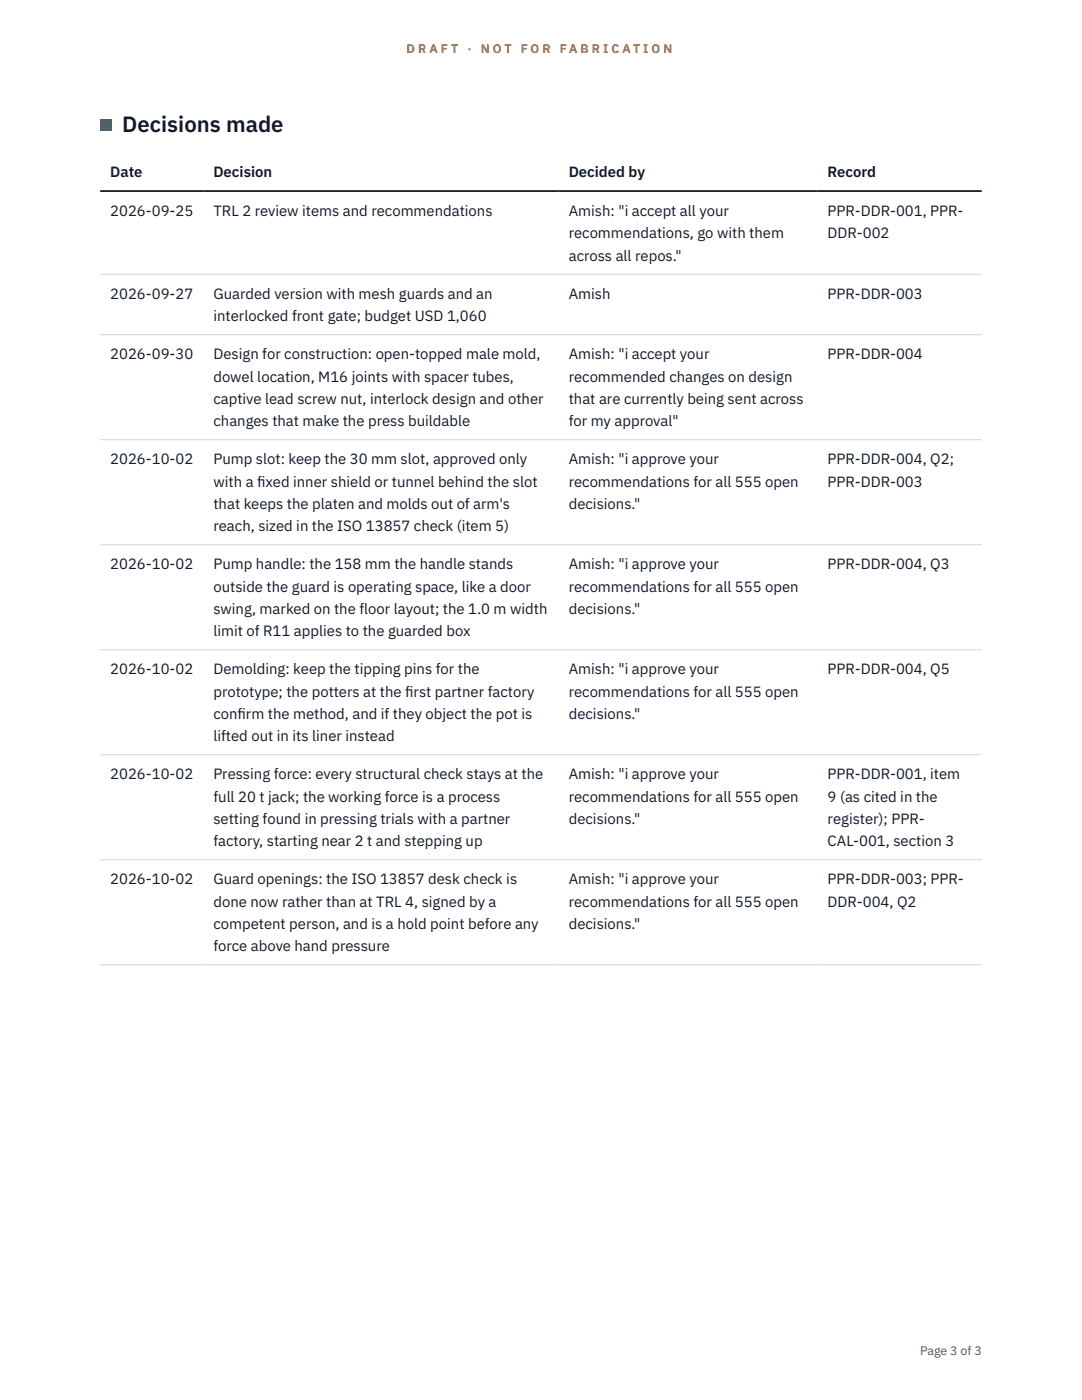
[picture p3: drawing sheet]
<svg xmlns="http://www.w3.org/2000/svg" width="216mm" height="279mm" viewBox="0 0 216 279" stroke-linecap="round" stroke-linejoin="round" font-family="sans-serif">
<defs><g id="words">
<text font-size="4.4" fill="#111827" x="24.4" y="26.4">Decisions made</text>
<g font-size="3" fill="#111827">
<text x="22" y="35.3">Date</text>
<text x="42.6" y="35.3">Decision</text>
<text x="113.5" y="35.3">Decided by</text>
<text x="165.1" y="35.3">Record</text>
<text x="22" y="43.1">2026-09-25</text>
<text x="42.6" y="43.1">TRL 2 review items and recommendations</text>
<text x="113.5" y="43.1">Amish: &quot;i accept all your</text>
<text x="113.5" y="47.6">recommendations, go with them</text>
<text x="165.1" y="43.1">PPR-DDR-001, PPR-</text>
<text x="165.1" y="47.6">DDR-002</text>
<text x="113.5" y="52">across all repos.&quot;</text>
<text x="22" y="59.7">2026-09-27</text>
<text x="42.6" y="59.7">Guarded version with mesh guards and an</text>
<text x="113.5" y="59.7">Amish</text>
<text x="165.1" y="59.7">PPR-DDR-003</text>
<text x="42.6" y="64.1">interlocked front gate; budget USD 1,060</text>
<text x="22" y="71.7">2026-09-30</text>
<text x="42.6" y="71.7">Design for construction: open-topped male mold,</text>
<text x="113.5" y="71.7">Amish: &quot;i accept your</text>
<text x="165.1" y="71.7">PPR-DDR-004</text>
<text x="42.6" y="76.2">dowel location, M16 joints with spacer tubes,</text>
<text x="113.5" y="76.2">recommended changes on design</text>
<text x="42.6" y="80.6">captive lead screw nut, interlock design and other</text>
<text x="113.5" y="80.6">that are currently being sent across</text>
<text x="42.6" y="85.1">changes that make the press buildable</text>
<text x="113.5" y="85.1">for my approval&quot;</text>
<text x="22" y="92.7">2026-10-02</text>
<text x="42.6" y="92.7">Pump slot: keep the 30 mm slot, approved only</text>
<text x="113.5" y="92.7">Amish: &quot;i approve your</text>
<text x="165.1" y="92.7">PPR-DDR-004, Q2;</text>
<text x="42.6" y="97.1">with a f</text>
<text x="42.6" y="101.6">that keeps the platen and molds out of arm's</text>
<text x="51.3" y="97.1">ixed inner shield or tunnel behind the slot</text>
<text x="113.5" y="97.1">recommendations for all 555 open</text>
<text x="113.5" y="101.6">decisions.&quot;</text>
<text x="165.1" y="97.1">PPR-DDR-003</text>
<text x="42.6" y="106">reach, sized in the ISO 13857 check (item 5)</text>
<text x="22" y="113.6">2026-10-02</text>
<text x="42.6" y="113.6">Pump handle: the 158 mm the handle stands</text>
<text x="113.5" y="113.6">Amish: &quot;i approve your</text>
<text x="165.1" y="113.6">PPR-DDR-004, Q3</text>
<text x="42.6" y="118.1">outside the guard is operating space, like a door</text>
<text x="113.5" y="118.1">recommendations for all 555 open</text>
<text x="42.6" y="122.5">swing, marked on the floor layout; the 1.0 m width</text>
<text x="113.5" y="122.5">decisions.&quot;</text>
<text x="42.6" y="127">limit of R11 applies to the guarded box</text>
<text x="22" y="134.6">2026-10-02</text>
<text x="42.6" y="134.6">Demolding: keep the tipping pins for the</text>
<text x="113.5" y="134.6">Amish: &quot;i approve your</text>
<text x="165.1" y="134.6">PPR-DDR-004, Q5</text>
<text x="42.6" y="139">prototype; the potters at the f</text>
<text x="42.6" y="143.5">conf</text>
<text x="47.4" y="143.5">irm the method, and if they object the pot is</text>
<text x="80.9" y="139">irst partner factory</text>
<text x="113.5" y="139">recommendations for all 555 open</text>
<text x="113.5" y="143.5">decisions.&quot;</text>
<text x="42.6" y="147.9">lifted out in its liner instead</text>
<text x="22" y="155.5">2026-10-02</text>
<text x="42.6" y="155.5">Pressing force: every structural check stays at the</text>
<text x="113.5" y="155.5">Amish: &quot;i approve your</text>
<text x="165.1" y="155.5">PPR-DDR-001, item</text>
<text x="42.6" y="160">full 20 t jack; the working force is a process</text>
<text x="113.5" y="160">recommendations for all 555 open</text>
<text x="165.1" y="160">9 (as cited in the</text>
<text x="42.6" y="164.4">setting found in pressing trials with a partner</text>
<text x="113.5" y="164.4">decisions.&quot;</text>
<text x="165.1" y="164.4">register); PPR-</text>
<text x="42.6" y="168.9">factory, starting near 2 t and stepping up</text>
<text x="165.1" y="168.9">CAL-001, section 3</text>
<text x="22" y="176.5">2026-10-02</text>
<text x="42.6" y="176.5">Guard openings: the ISO 13857 desk check is</text>
<text x="113.5" y="176.5">Amish: &quot;i approve your</text>
<text x="165.1" y="176.5">PPR-DDR-003; PPR-</text>
<text x="42.6" y="180.9">done now rather than at TRL 4, signed by a</text>
<text x="42.6" y="185.4">competent person, and is a hold point before any</text>
<text x="113.5" y="180.9">recommendations for all 555 open</text>
<text x="113.5" y="185.4">decisions.&quot;</text>
<text x="165.1" y="180.9">DDR-004, Q2</text>
<text x="42.6" y="189.8">force above hand pressure</text>
</g>
<g font-size="2.5" fill="#b45309">
<text x="81.1" y="10.5">D R A F T</text>
<text x="93.3" y="10.5">·</text>
<text x="95.9" y="10.5">N O T</text>
<text x="103.9" y="10.5">F O R</text>
<text x="111.7" y="10.5">F A B R I C A T I O N</text>
</g>
<text font-size="2.5" fill="#4b5563" x="183.6" y="270.3">Page 3 of 3</text>
</g></defs>
<path d="M20 54.7h175.9M20 66.8h175.9M20 87.8h175.9M20 108.7h175.9M20 129.7h175.9M20 150.6h175.9M20 171.6h175.9M20 192.5h175.9" fill="none" stroke="#d1d5db" stroke-width=".2"/>
<path d="M20 38.1h175.9" fill="none" stroke="#111827" stroke-width=".35"/>
<path d="M20 23.8h2.2v2.2h-2.2z" fill="#0f766e"/>
<use href="#words"/>
</svg>
